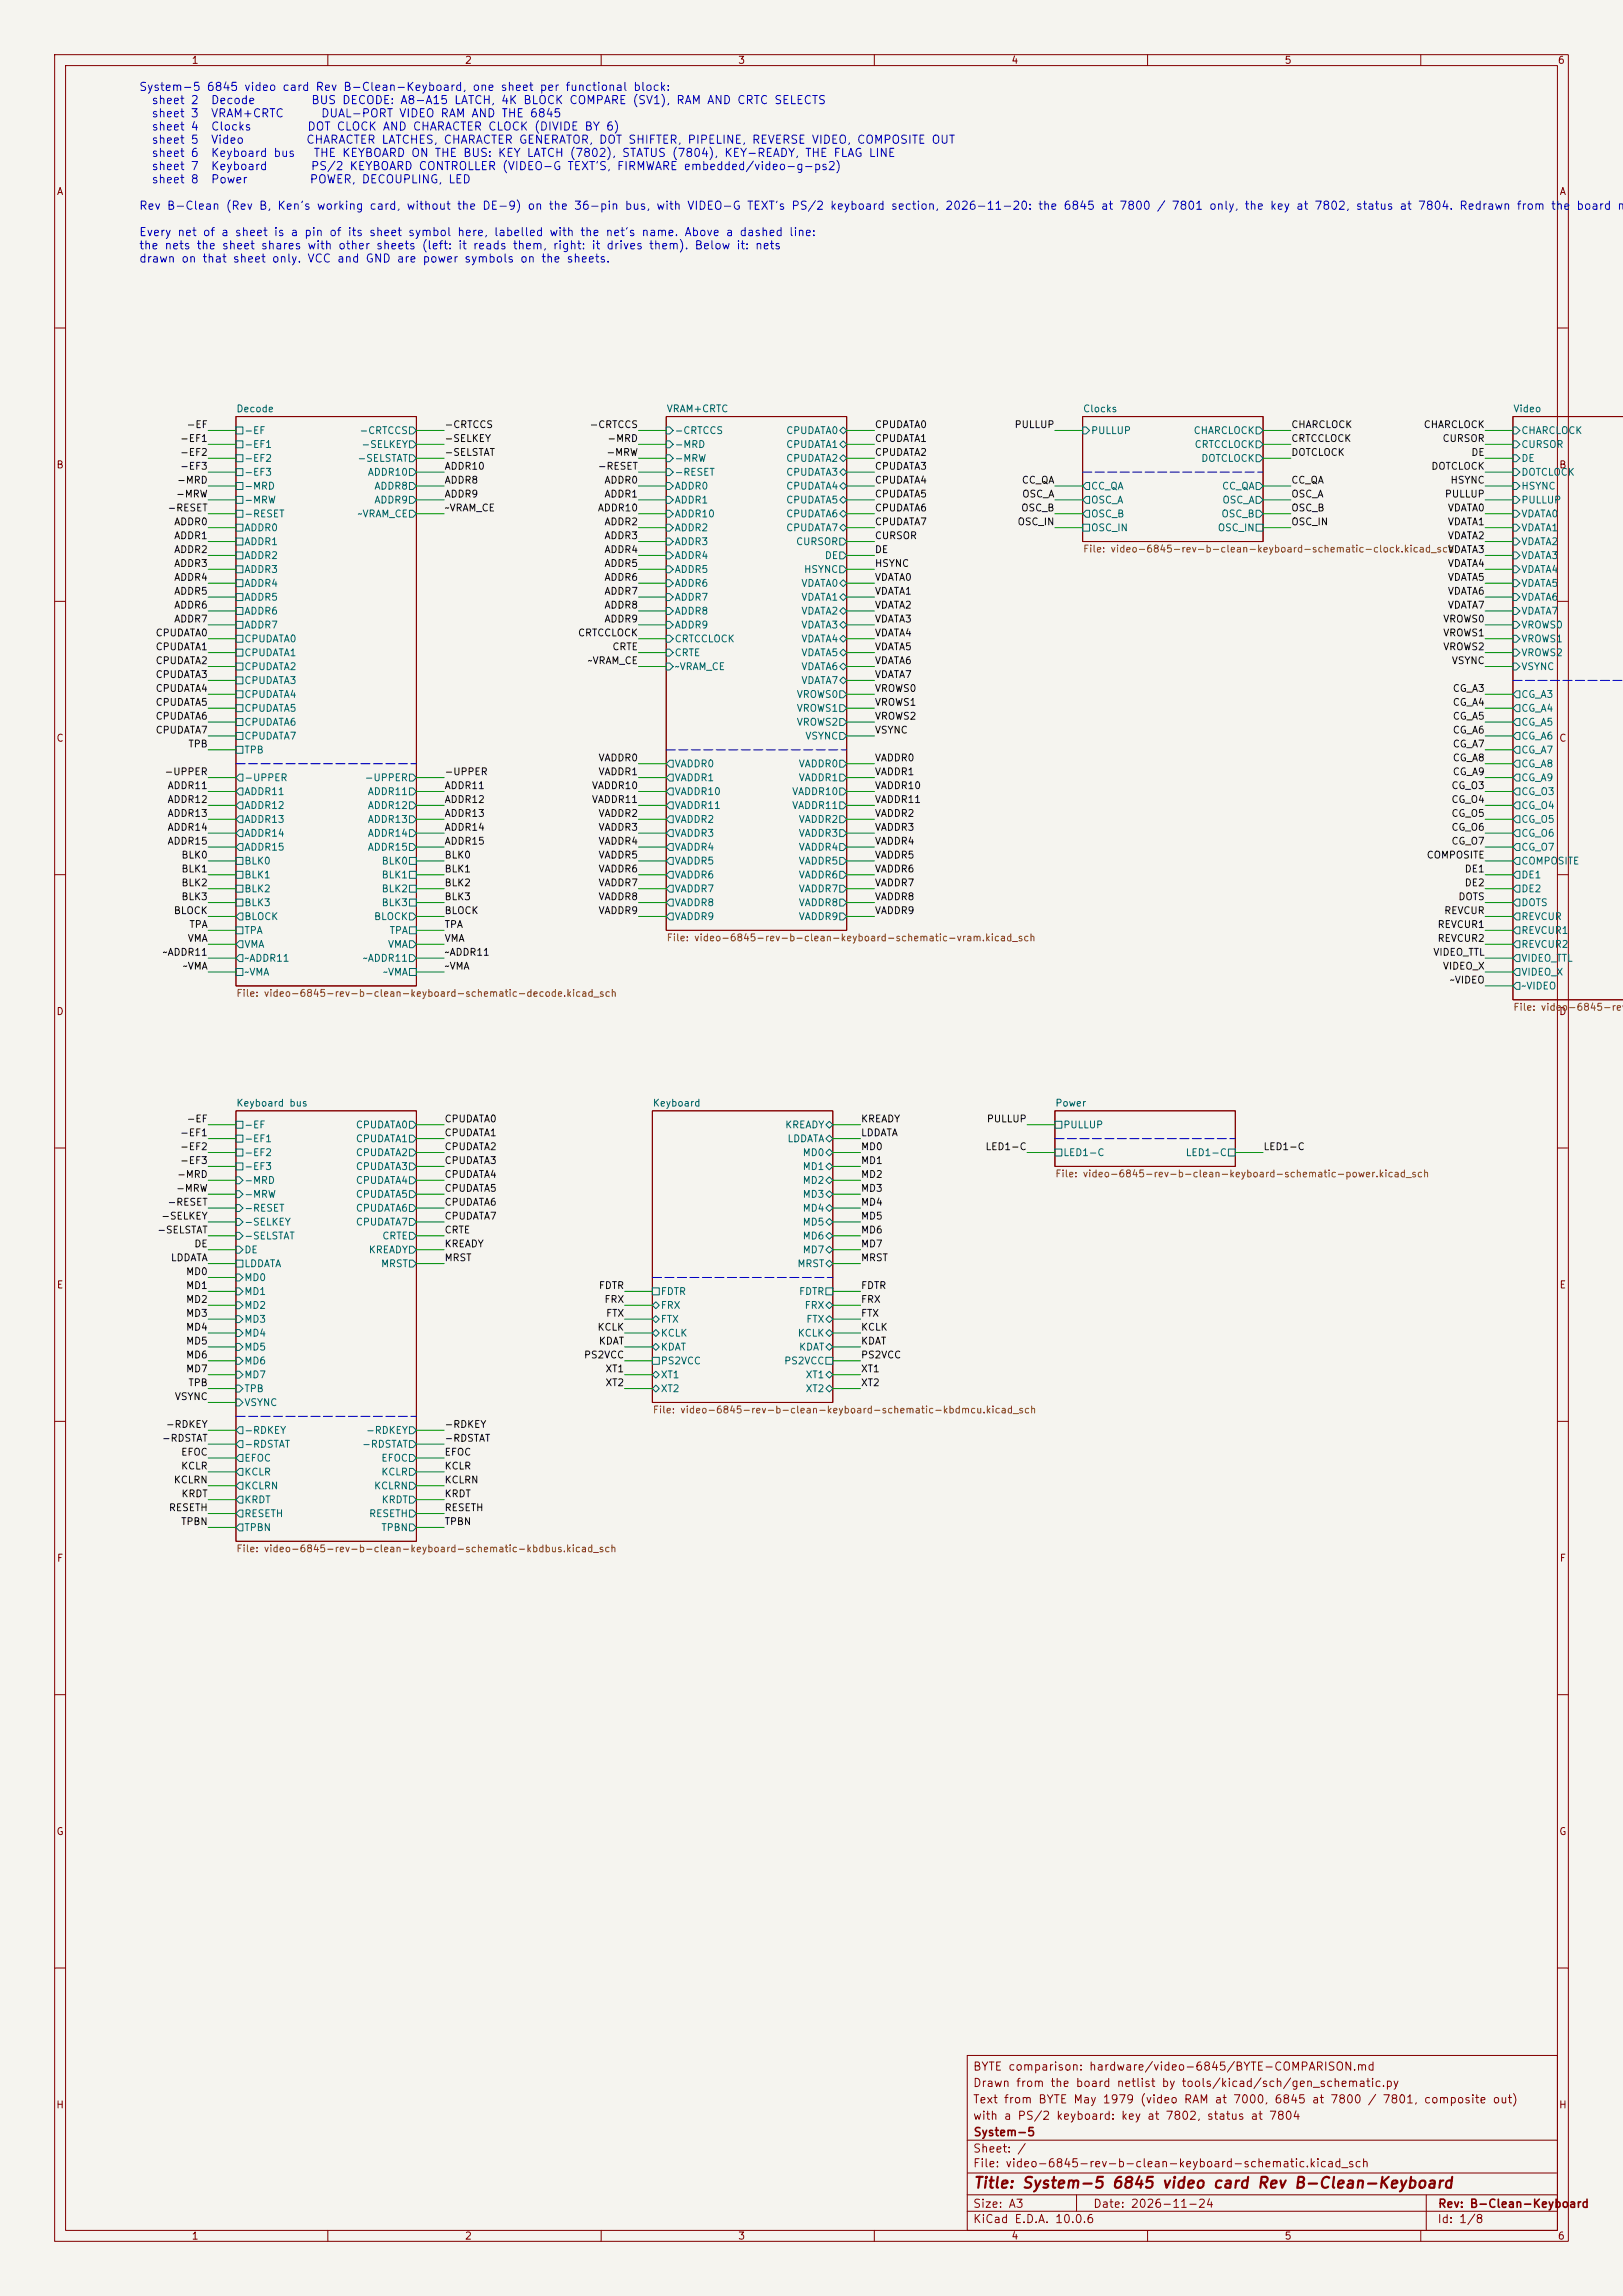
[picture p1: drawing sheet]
<svg xmlns="http://www.w3.org/2000/svg" width="297mm" height="420mm" viewBox="0 0 297 420" stroke-linecap="round" stroke-linejoin="round" font-family="sans-serif">
<defs><g id="words">
<text font-size="2" fill="#840000" x="178" y="400.8">Title: System-5 6845 video card Rev B-Clean-Keyboard</text>
<g font-size="1.5" fill="#0000c2">
<text x="25.4" y="17">System-5 6845 video card Rev B-Clean-Keyboard, one sheet per functional block:</text>
<text x="27.6" y="19.4">sheet 2</text>
<text x="27.6" y="21.8">sheet 3</text>
<text x="38.5" y="19.4">Decode</text>
<text x="38.5" y="21.8">VRAM+CRTC</text>
<text x="56.9" y="19.4">BUS DECODE: A8-A15 LATCH, 4K BLOCK COMPARE (SV1), RAM AND CRTC SELECTS</text>
<text x="58.6" y="21.8">DUAL-PORT VIDEO RAM AND THE 6845</text>
<text x="27.6" y="24.3">sheet 4</text>
<text x="27.6" y="26.7">sheet 5</text>
<text x="27.6" y="29.1">sheet 6</text>
<text x="38.5" y="24.3">Clocks</text>
<text x="38.5" y="26.7">Video</text>
<text x="38.5" y="29.1">Keyboard bus</text>
<text x="55.9" y="26.7">CHARACTER LATCHES, CHARACTER GENERATOR, DOT SHIFTER, PIPELINE, REVERSE VIDEO, COMPOSITE OUT</text>
<text x="56.1" y="24.3">DOT CLOCK AND CHARACTER CLOCK (DIVIDE BY 6)</text>
<text x="57.3" y="29.1">THE KEYBOARD ON THE BUS: KEY LATCH (7802), STATUS (7804), KEY-READY, THE FLAG LINE</text>
<text x="27.6" y="31.5">sheet 7</text>
<text x="27.6" y="33.9">sheet 8</text>
<text x="38.5" y="31.5">Keyboard</text>
<text x="38.5" y="33.9">Power</text>
<text x="56.6" y="33.9">POWER, DECOUPLING, LED</text>
<text x="56.8" y="31.5">PS/2 KEYBOARD CONTROLLER (VIDEO-G TEXT'S, FIRMWARE embedded/video-g-ps2)</text>
<text x="25.4" y="38.7">Rev B-Clean (Rev B, Ken's working card, without the DE-9) on the 36-pin bus, with VIDEO-G TEXT's PS/2 keyboard section, 2026-11-20: the 6845 at 7800 / 7801 only, the key at 7802, status at 7804. Redrawn from the</text>
<text x="288.4" y="38.7">board ne</text>
<text x="25.4" y="43.6">Every net of a sheet is a pin of its sheet symbol here, labelled with the net's name. Above a dashed line:</text>
<text x="25.4" y="46">the nets the sheet shares with other sheets (left: it reads them, right: it drives them). Below it: nets</text>
<text x="25.4" y="48.4">drawn on that sheet only. VCC and GND are power symbols on the sheets.</text>
</g>
<g font-size="1.5" fill="#840000">
<text x="178" y="382.1">Drawn from the board netlist by tools/kicad/sch/gen_schematic.py</text>
<text x="178" y="379.1">BYTE comparison: hardware/video-6845/BYTE-COMPARISON.md</text>
<text x="178" y="388.1">with a PS/2 keyboard: key at 7802, status at 7804</text>
<text x="178" y="385.1">Text from BYTE May 1979 (video RAM at 7000, 6845 at 7800 / 7801, composite out)</text>
<text x="178" y="394.1">Sheet: /</text>
<text x="178" y="391.1">System-5</text>
<text x="178" y="396.8">File: video-6845-rev-b-clean-keyboard-schematic.kicad_sch</text>
<text x="178" y="407">KiCad E.D.A. 10.0.6</text>
<text x="178" y="404.2">Size: A3</text>
<text x="200" y="404.2">Date: 2026-11-24</text>
<text x="263" y="407">Id: 1/8</text>
<text x="263" y="404.2">Rev: B-Clean-Keyboard</text>
</g>
<g font-size="1.3" fill="#840000">
<text x="35" y="12">1</text>
<text x="85" y="12">2</text>
<text x="135" y="12">3</text>
<text x="185" y="12">4</text>
<text x="235" y="12">5</text>
<text x="285" y="12">6</text>
<text x="10.3" y="36">A</text>
<text x="285.3" y="36">A</text>
<text x="10.2" y="86">B</text>
<text x="285.2" y="86">B</text>
<text x="10.2" y="136">C</text>
<text x="285.2" y="136">C</text>
<text x="10.2" y="186">D</text>
<text x="285.2" y="186">D</text>
<text x="10.3" y="236">E</text>
<text x="285.3" y="236">E</text>
<text x="10.3" y="286">F</text>
<text x="285.3" y="286">F</text>
<text x="10.2" y="336">G</text>
<text x="285.2" y="336">G</text>
<text x="10.2" y="386">H</text>
<text x="285.2" y="386">H</text>
<text x="35" y="410">1</text>
<text x="85" y="410">2</text>
<text x="135" y="410">3</text>
<text x="185" y="410">4</text>
<text x="235" y="410">5</text>
<text x="285" y="410">6</text>
</g>
<g font-size="1.3" fill="#006464">
<text x="43.2" y="75.7">Decode</text>
<text x="121.9" y="75.7">VRAM+CRTC</text>
<text x="198.1" y="75.7">Clocks</text>
<text x="276.8" y="75.7">Video</text>
<text x="44.6" y="79.7">-EF</text>
<text x="44.6" y="82.2">-EF1</text>
<text x="65.7" y="79.7">-CRTCCS</text>
<text x="66" y="82.2">-SELKEY</text>
<text x="123.4" y="79.7">-CRTCCS</text>
<text x="123.4" y="82.2">-MRD</text>
<text x="143.8" y="79.7">CPUDATA0</text>
<text x="143.8" y="82.2">CPUDATA1</text>
<text x="199.6" y="79.7">PULLUP</text>
<text x="218.3" y="79.7">CHARCLOCK</text>
<text x="218.5" y="82.2">CRTCCLOCK</text>
<text x="278.3" y="79.7">CHARCLOCK</text>
<text x="278.3" y="82.2">CURSOR</text>
<text x="44.6" y="84.8">-EF2</text>
<text x="44.6" y="87.3">-EF3</text>
<text x="44.6" y="89.9">-MRD</text>
<text x="65.3" y="84.8">-SELSTAT</text>
<text x="67.2" y="87.3">ADDR10</text>
<text x="68.4" y="89.9">ADDR8</text>
<text x="123.4" y="84.8">-MRW</text>
<text x="123.4" y="87.3">-RESET</text>
<text x="123.4" y="89.9">ADDR0</text>
<text x="143.8" y="84.8">CPUDATA2</text>
<text x="143.8" y="87.3">CPUDATA3</text>
<text x="143.8" y="89.9">CPUDATA4</text>
<text x="199.6" y="89.9">CC_QA</text>
<text x="219.7" y="84.8">DOTCLOCK</text>
<text x="223.5" y="89.9">CC_QA</text>
<text x="278.3" y="84.8">DE</text>
<text x="278.3" y="87.3">DOTCLOCK</text>
<text x="278.3" y="89.9">HSYNC</text>
<text x="44.6" y="92.4">-MRW</text>
<text x="44.6" y="94.9">-RESET</text>
<text x="65.3" y="94.9">~VRAM_CE</text>
<text x="68.4" y="92.4">ADDR9</text>
<text x="123.4" y="92.4">ADDR1</text>
<text x="123.4" y="94.9">ADDR10</text>
<text x="143.8" y="92.4">CPUDATA5</text>
<text x="143.8" y="94.9">CPUDATA6</text>
<text x="199.6" y="92.4">OSC_A</text>
<text x="199.6" y="94.9">OSC_B</text>
<text x="223.4" y="94.9">OSC_B</text>
<text x="223.6" y="92.4">OSC_A</text>
<text x="278.3" y="92.4">PULLUP</text>
<text x="278.3" y="94.9">VDATA0</text>
<text x="44.6" y="97.5">ADDR0</text>
<text x="44.6" y="100">ADDR1</text>
<text x="123.4" y="97.5">ADDR2</text>
<text x="123.4" y="100">ADDR3</text>
<text x="143.8" y="97.5">CPUDATA7</text>
<text x="145.6" y="100">CURSOR</text>
<text x="199.6" y="97.5">OSC_IN</text>
<text x="222.7" y="97.5">OSC_IN</text>
<text x="278.3" y="97.5">VDATA1</text>
<text x="278.3" y="100">VDATA2</text>
<text x="44.6" y="102.6">ADDR2</text>
<text x="44.6" y="105.1">ADDR3</text>
<text x="44.6" y="107.6">ADDR4</text>
<text x="123.4" y="102.6">ADDR4</text>
<text x="123.4" y="105.1">ADDR5</text>
<text x="123.4" y="107.6">ADDR6</text>
<text x="146.5" y="107.6">VDATA0</text>
<text x="147" y="105.1">HSYNC</text>
<text x="150.8" y="102.6">DE</text>
<text x="278.3" y="102.6">VDATA3</text>
<text x="278.3" y="105.1">VDATA4</text>
<text x="278.3" y="107.6">VDATA5</text>
<text x="44.6" y="110.2">ADDR5</text>
<text x="44.6" y="112.7">ADDR6</text>
<text x="123.4" y="110.2">ADDR7</text>
<text x="123.4" y="112.7">ADDR8</text>
<text x="146.5" y="110.2">VDATA1</text>
<text x="146.5" y="112.7">VDATA2</text>
<text x="278.3" y="110.2">VDATA6</text>
<text x="278.3" y="112.7">VDATA7</text>
<text x="44.6" y="115.3">ADDR7</text>
<text x="44.6" y="117.8">CPUDATA0</text>
<text x="123.4" y="115.3">ADDR9</text>
<text x="123.4" y="117.8">CRTCCLOCK</text>
<text x="146.5" y="115.3">VDATA3</text>
<text x="146.5" y="117.8">VDATA4</text>
<text x="278.3" y="115.3">VROWS0</text>
<text x="278.3" y="117.8">VROWS1</text>
<text x="44.6" y="120.3">CPUDATA1</text>
<text x="44.6" y="122.9">CPUDATA2</text>
<text x="44.6" y="125.4">CPUDATA3</text>
<text x="123.4" y="120.3">CRTE</text>
<text x="123.4" y="122.9">~VRAM_CE</text>
<text x="146.5" y="120.3">VDATA5</text>
<text x="146.5" y="122.9">VDATA6</text>
<text x="146.5" y="125.4">VDATA7</text>
<text x="278.3" y="120.3">VROWS2</text>
<text x="278.3" y="122.9">VSYNC</text>
<text x="44.6" y="128">CPUDATA4</text>
<text x="44.6" y="130.5">CPUDATA5</text>
<text x="145.7" y="128">VROWS0</text>
<text x="145.7" y="130.5">VROWS1</text>
<text x="278.3" y="128">CG_A3</text>
<text x="278.3" y="130.5">CG_A4</text>
<text x="44.6" y="133">CPUDATA6</text>
<text x="44.6" y="135.6">CPUDATA7</text>
<text x="145.7" y="133">VROWS2</text>
<text x="147.3" y="135.6">VSYNC</text>
<text x="278.3" y="133">CG_A5</text>
<text x="278.3" y="135.6">CG_A6</text>
<text x="44.6" y="138.1">TPB</text>
<text x="44.6" y="143.2">-UPPER</text>
<text x="66.7" y="143.2">-UPPER</text>
<text x="123.4" y="140.7">VADDR0</text>
<text x="123.4" y="143.2">VADDR1</text>
<text x="146.1" y="140.7">VADDR0</text>
<text x="146.1" y="143.2">VADDR1</text>
<text x="278.3" y="138.1">CG_A7</text>
<text x="278.3" y="140.7">CG_A8</text>
<text x="278.3" y="143.2">CG_A9</text>
<text x="44.6" y="145.7">ADDR11</text>
<text x="44.6" y="148.3">ADDR12</text>
<text x="67.2" y="145.7">ADDR11</text>
<text x="67.2" y="148.3">ADDR12</text>
<text x="123.4" y="145.7">VADDR10</text>
<text x="123.4" y="148.3">VADDR11</text>
<text x="144.8" y="145.7">VADDR10</text>
<text x="144.8" y="148.3">VADDR11</text>
<text x="278.3" y="145.7">CG_O3</text>
<text x="278.3" y="148.3">CG_O4</text>
<text x="44.6" y="150.8">ADDR13</text>
<text x="44.6" y="153.4">ADDR14</text>
<text x="44.6" y="155.9">ADDR15</text>
<text x="67.2" y="150.8">ADDR13</text>
<text x="67.2" y="153.4">ADDR14</text>
<text x="67.2" y="155.9">ADDR15</text>
<text x="123.4" y="150.8">VADDR2</text>
<text x="123.4" y="153.4">VADDR3</text>
<text x="123.4" y="155.9">VADDR4</text>
<text x="146.1" y="150.8">VADDR2</text>
<text x="146.1" y="153.4">VADDR3</text>
<text x="146.1" y="155.9">VADDR4</text>
<text x="278.3" y="150.8">CG_O5</text>
<text x="278.3" y="153.4">CG_O6</text>
<text x="278.3" y="155.9">CG_O7</text>
<text x="44.6" y="158.4">BLK0</text>
<text x="44.6" y="161">BLK1</text>
<text x="69.7" y="158.4">BLK0</text>
<text x="69.7" y="161">BLK1</text>
<text x="123.4" y="158.4">VADDR5</text>
<text x="123.4" y="161">VADDR6</text>
<text x="146.1" y="158.4">VADDR5</text>
<text x="146.1" y="161">VADDR6</text>
<text x="278.3" y="158.4">COMPOSITE</text>
<text x="278.3" y="161">DE1</text>
<text x="44.6" y="163.5">BLK2</text>
<text x="44.6" y="166.1">BLK3</text>
<text x="69.7" y="163.5">BLK2</text>
<text x="69.7" y="166.1">BLK3</text>
<text x="123.4" y="163.5">VADDR7</text>
<text x="123.4" y="166.1">VADDR8</text>
<text x="146.1" y="163.5">VADDR7</text>
<text x="146.1" y="166.1">VADDR8</text>
<text x="278.3" y="163.5">DE2</text>
<text x="278.3" y="166.1">DOTS</text>
<text x="44.6" y="168.6">BLOCK</text>
<text x="44.6" y="171.1">TPA</text>
<text x="44.6" y="173.7">VMA</text>
<text x="68.3" y="168.6">BLOCK</text>
<text x="70.9" y="173.7">VMA</text>
<text x="71.2" y="171.1">TPA</text>
<text x="123.4" y="168.6">VADDR9</text>
<text x="146.1" y="168.6">VADDR9</text>
<text x="278.3" y="168.6">REVCUR</text>
<text x="278.3" y="171.1">REVCUR1</text>
<text x="278.3" y="173.7">REVCUR2</text>
<text x="44.6" y="176.2">~ADDR11</text>
<text x="44.6" y="178.8">~VMA</text>
<text x="66.3" y="176.2">~ADDR11</text>
<text x="70" y="178.8">~VMA</text>
<text x="278.3" y="176.2">VIDEO_TTL</text>
<text x="278.3" y="178.8">VIDEO_X</text>
<text x="278.3" y="181.3">~VIDEO</text>
<text x="43.2" y="202.7">Keyboard bus</text>
<text x="119.4" y="202.7">Keyboard</text>
<text x="193" y="202.7">Power</text>
<text x="44.6" y="206.7">-EF</text>
<text x="44.6" y="209.2">-EF1</text>
<text x="65" y="206.7">CPUDATA0</text>
<text x="65" y="209.2">CPUDATA1</text>
<text x="143.6" y="206.7">KREADY</text>
<text x="144" y="209.2">LDDATA</text>
<text x="194.5" y="206.7">PULLUP</text>
<text x="44.6" y="211.8">-EF2</text>
<text x="44.6" y="214.3">-EF3</text>
<text x="65" y="211.8">CPUDATA2</text>
<text x="65" y="214.3">CPUDATA3</text>
<text x="146.8" y="211.8">MD0</text>
<text x="146.8" y="214.3">MD1</text>
<text x="194.5" y="211.8">LED1-C</text>
<text x="216.9" y="211.8">LED1-C</text>
<text x="44.6" y="216.9">-MRD</text>
<text x="44.6" y="219.4">-MRW</text>
<text x="44.6" y="221.9">-RESET</text>
<text x="65" y="216.9">CPUDATA4</text>
<text x="65" y="219.4">CPUDATA5</text>
<text x="65" y="221.9">CPUDATA6</text>
<text x="146.8" y="216.9">MD2</text>
<text x="146.8" y="219.4">MD3</text>
<text x="146.8" y="221.9">MD4</text>
<text x="44.6" y="224.5">-SELKEY</text>
<text x="44.6" y="227">-SELSTAT</text>
<text x="65" y="224.5">CPUDATA7</text>
<text x="69.9" y="227">CRTE</text>
<text x="146.8" y="224.5">MD5</text>
<text x="146.8" y="227">MD6</text>
<text x="44.6" y="229.6">DE</text>
<text x="44.6" y="232.1">LDDATA</text>
<text x="67.4" y="229.6">KREADY</text>
<text x="69.6" y="232.1">MRST</text>
<text x="145.8" y="232.1">MRST</text>
<text x="146.8" y="229.6">MD7</text>
<text x="44.6" y="234.6">MD0</text>
<text x="44.6" y="237.2">MD1</text>
<text x="44.6" y="239.7">MD2</text>
<text x="120.8" y="237.2">FDTR</text>
<text x="120.8" y="239.7">FRX</text>
<text x="146.1" y="237.2">FDTR</text>
<text x="147.1" y="239.7">FRX</text>
<text x="44.6" y="242.3">MD3</text>
<text x="44.6" y="244.8">MD4</text>
<text x="120.8" y="242.3">FTX</text>
<text x="120.8" y="244.8">KCLK</text>
<text x="145.9" y="244.8">KCLK</text>
<text x="147.4" y="242.3">FTX</text>
<text x="44.6" y="247.3">MD5</text>
<text x="44.6" y="249.9">MD6</text>
<text x="120.8" y="247.3">KDAT</text>
<text x="120.8" y="249.9">PS2VCC</text>
<text x="143.4" y="249.9">PS2VCC</text>
<text x="146.1" y="247.3">KDAT</text>
<text x="44.6" y="252.4">MD7</text>
<text x="44.6" y="255">TPB</text>
<text x="44.6" y="257.5">VSYNC</text>
<text x="120.8" y="252.4">XT1</text>
<text x="120.8" y="255">XT2</text>
<text x="147.3" y="252.4">XT1</text>
<text x="147.3" y="255">XT2</text>
<text x="44.6" y="262.6">-RDKEY</text>
<text x="66.9" y="262.6">-RDKEY</text>
<text x="44.6" y="265.1">-RDSTAT</text>
<text x="44.6" y="267.7">EFOC</text>
<text x="66.2" y="265.1">-RDSTAT</text>
<text x="69.7" y="267.7">EFOC</text>
<text x="44.6" y="270.2">KCLR</text>
<text x="44.6" y="272.7">KCLRN</text>
<text x="44.6" y="275.3">KRDT</text>
<text x="68.3" y="272.7">KCLRN</text>
<text x="69.7" y="270.2">KCLR</text>
<text x="69.7" y="275.3">KRDT</text>
<text x="44.6" y="277.8">RESETH</text>
<text x="44.6" y="280.4">TPBN</text>
<text x="67.4" y="277.8">RESETH</text>
<text x="69.7" y="280.4">TPBN</text>
</g>
<g font-size="1.3" fill="#0f0f0f">
<text x="32.9" y="81.2">-EF1</text>
<text x="32.9" y="83.7">-EF2</text>
<text x="34.1" y="78.6">-EF</text>
<text x="81.3" y="78.6">-CRTCCS</text>
<text x="81.3" y="81.2">-SELKEY</text>
<text x="81.3" y="83.7">-SELSTAT</text>
<text x="107.8" y="78.6">-CRTCCS</text>
<text x="110.9" y="83.7">-MRW</text>
<text x="111" y="81.2">-MRD</text>
<text x="160" y="78.6">CPUDATA0</text>
<text x="160" y="81.2">CPUDATA1</text>
<text x="160" y="83.7">CPUDATA2</text>
<text x="185.6" y="78.6">PULLUP</text>
<text x="236.2" y="78.6">CHARCLOCK</text>
<text x="236.2" y="81.2">CRTCCLOCK</text>
<text x="236.2" y="83.7">DOTCLOCK</text>
<text x="260.4" y="78.6">CHARCLOCK</text>
<text x="263.9" y="81.2">CURSOR</text>
<text x="269.1" y="83.7">DE</text>
<text x="32.3" y="88.8">-MRD</text>
<text x="32.9" y="86.2">-EF3</text>
<text x="81.3" y="86.2">ADDR10</text>
<text x="81.3" y="88.8">ADDR8</text>
<text x="109.3" y="86.2">-RESET</text>
<text x="110.5" y="88.8">ADDR0</text>
<text x="160" y="86.2">CPUDATA3</text>
<text x="160" y="88.8">CPUDATA4</text>
<text x="186.9" y="88.8">CC_QA</text>
<text x="236.2" y="88.8">CC_QA</text>
<text x="261.8" y="86.2">DOTCLOCK</text>
<text x="265.3" y="88.8">HSYNC</text>
<text x="30.6" y="93.9">-RESET</text>
<text x="32.1" y="91.3">-MRW</text>
<text x="81.3" y="91.3">ADDR9</text>
<text x="81.3" y="93.9">~VRAM_CE</text>
<text x="109.3" y="93.9">ADDR10</text>
<text x="110.5" y="91.3">ADDR1</text>
<text x="160" y="91.3">CPUDATA5</text>
<text x="160" y="93.9">CPUDATA6</text>
<text x="186.8" y="93.9">OSC_B</text>
<text x="186.9" y="91.3">OSC_A</text>
<text x="236.2" y="91.3">OSC_A</text>
<text x="236.2" y="93.9">OSC_B</text>
<text x="264.3" y="91.3">PULLUP</text>
<text x="264.8" y="93.9">VDATA0</text>
<text x="31.8" y="96.4">ADDR0</text>
<text x="31.8" y="98.9">ADDR1</text>
<text x="31.8" y="101.5">ADDR2</text>
<text x="110.5" y="96.4">ADDR2</text>
<text x="110.5" y="98.9">ADDR3</text>
<text x="110.5" y="101.5">ADDR4</text>
<text x="160" y="96.4">CPUDATA7</text>
<text x="160" y="98.9">CURSOR</text>
<text x="160" y="101.5">DE</text>
<text x="186.1" y="96.4">OSC_IN</text>
<text x="236.2" y="96.4">OSC_IN</text>
<text x="264.8" y="96.4">VDATA1</text>
<text x="264.8" y="98.9">VDATA2</text>
<text x="264.8" y="101.5">VDATA3</text>
<text x="31.8" y="104">ADDR3</text>
<text x="31.8" y="106.6">ADDR4</text>
<text x="110.5" y="104">ADDR5</text>
<text x="110.5" y="106.6">ADDR6</text>
<text x="160" y="104">HSYNC</text>
<text x="160" y="106.6">VDATA0</text>
<text x="264.8" y="106.6">VDATA5</text>
<text x="264.8" y="104">VDATA4</text>
<text x="31.8" y="109.1">ADDR5</text>
<text x="31.8" y="111.6">ADDR6</text>
<text x="110.5" y="109.1">ADDR7</text>
<text x="110.5" y="111.6">ADDR8</text>
<text x="160" y="109.1">VDATA1</text>
<text x="160" y="111.6">VDATA2</text>
<text x="264.8" y="111.6">VDATA7</text>
<text x="264.8" y="109.1">VDATA6</text>
<text x="28.4" y="119.3">CPUDATA1</text>
<text x="28.4" y="116.7">CPUDATA0</text>
<text x="31.8" y="114.2">ADDR7</text>
<text x="105.7" y="116.7">CRTCCLOCK</text>
<text x="110.5" y="114.2">ADDR9</text>
<text x="112" y="119.3">CRTE</text>
<text x="160" y="114.2">VDATA3</text>
<text x="160" y="116.7">VDATA4</text>
<text x="160" y="119.3">VDATA5</text>
<text x="264" y="119.3">VROWS2</text>
<text x="264" y="116.7">VROWS1</text>
<text x="264" y="114.2">VROWS0</text>
<text x="28.4" y="124.3">CPUDATA3</text>
<text x="28.4" y="121.8">CPUDATA2</text>
<text x="107.4" y="121.8">~VRAM_CE</text>
<text x="160" y="121.8">VDATA6</text>
<text x="160" y="124.3">VDATA7</text>
<text x="265.6" y="121.8">VSYNC</text>
<text x="28.4" y="126.9">CPUDATA4</text>
<text x="28.4" y="129.4">CPUDATA5</text>
<text x="28.4" y="132">CPUDATA6</text>
<text x="160" y="126.9">VROWS0</text>
<text x="160" y="129.4">VROWS1</text>
<text x="160" y="132">VROWS2</text>
<text x="265.7" y="132">CG_A5</text>
<text x="265.7" y="129.4">CG_A4</text>
<text x="265.7" y="126.9">CG_A3</text>
<text x="28.4" y="134.5">CPUDATA7</text>
<text x="34.4" y="137">TPB</text>
<text x="160" y="134.5">VSYNC</text>
<text x="265.7" y="137">CG_A7</text>
<text x="265.7" y="134.5">CG_A6</text>
<text x="30" y="142.1">-UPPER</text>
<text x="81.3" y="142.1">-UPPER</text>
<text x="109.4" y="139.6">VADDR0</text>
<text x="109.4" y="142.1">VADDR1</text>
<text x="160" y="139.6">VADDR0</text>
<text x="160" y="142.1">VADDR1</text>
<text x="265.7" y="142.1">CG_A9</text>
<text x="265.7" y="139.6">CG_A8</text>
<text x="30.6" y="144.7">ADDR11</text>
<text x="30.6" y="147.2">ADDR12</text>
<text x="30.6" y="149.7">ADDR13</text>
<text x="81.3" y="144.7">ADDR11</text>
<text x="81.3" y="147.2">ADDR12</text>
<text x="81.3" y="149.7">ADDR13</text>
<text x="108.2" y="144.7">VADDR10</text>
<text x="108.2" y="147.2">VADDR11</text>
<text x="109.4" y="149.7">VADDR2</text>
<text x="160" y="144.7">VADDR10</text>
<text x="160" y="147.2">VADDR11</text>
<text x="160" y="149.7">VADDR2</text>
<text x="265.5" y="149.7">CG_O5</text>
<text x="265.5" y="147.2">CG_O4</text>
<text x="265.5" y="144.7">CG_O3</text>
<text x="30.6" y="152.3">ADDR14</text>
<text x="30.6" y="154.8">ADDR15</text>
<text x="81.3" y="152.3">ADDR14</text>
<text x="81.3" y="154.8">ADDR15</text>
<text x="109.4" y="152.3">VADDR3</text>
<text x="109.4" y="154.8">VADDR4</text>
<text x="160" y="152.3">VADDR3</text>
<text x="160" y="154.8">VADDR4</text>
<text x="265.5" y="154.8">CG_O7</text>
<text x="265.5" y="152.3">CG_O6</text>
<text x="33.1" y="157.4">BLK0</text>
<text x="33.1" y="159.9">BLK1</text>
<text x="81.3" y="157.4">BLK0</text>
<text x="81.3" y="159.9">BLK1</text>
<text x="109.4" y="157.4">VADDR5</text>
<text x="109.4" y="159.9">VADDR6</text>
<text x="160" y="157.4">VADDR5</text>
<text x="160" y="159.9">VADDR6</text>
<text x="261" y="157.4">COMPOSITE</text>
<text x="267.9" y="159.9">DE1</text>
<text x="31.7" y="167.5">BLOCK</text>
<text x="33.1" y="162.4">BLK2</text>
<text x="33.1" y="165">BLK3</text>
<text x="81.3" y="162.4">BLK2</text>
<text x="81.3" y="165">BLK3</text>
<text x="81.3" y="167.5">BLOCK</text>
<text x="109.4" y="162.4">VADDR7</text>
<text x="109.4" y="165">VADDR8</text>
<text x="109.4" y="167.5">VADDR9</text>
<text x="160" y="162.4">VADDR7</text>
<text x="160" y="165">VADDR8</text>
<text x="160" y="167.5">VADDR9</text>
<text x="264.2" y="167.5">REVCUR</text>
<text x="266.8" y="165">DOTS</text>
<text x="267.9" y="162.4">DE2</text>
<text x="34.2" y="172.6">VMA</text>
<text x="34.5" y="170.1">TPA</text>
<text x="81.3" y="170.1">TPA</text>
<text x="81.3" y="172.6">VMA</text>
<text x="263" y="172.6">REVCUR2</text>
<text x="263" y="170.1">REVCUR1</text>
<text x="29.6" y="175.1">~ADDR11</text>
<text x="33.3" y="177.7">~VMA</text>
<text x="81.3" y="175.1">~ADDR11</text>
<text x="81.3" y="177.7">~VMA</text>
<text x="262.2" y="175.1">VIDEO_TTL</text>
<text x="263.9" y="177.7">VIDEO_X</text>
<text x="265.2" y="180.2">~VIDEO</text>
<text x="32.9" y="208.2">-EF1</text>
<text x="34.1" y="205.6">-EF</text>
<text x="81.3" y="208.2">CPUDATA1</text>
<text x="81.3" y="205.6">CPUDATA0</text>
<text x="157.5" y="208.2">LDDATA</text>
<text x="157.5" y="205.6">KREADY</text>
<text x="180.5" y="205.6">PULLUP</text>
<text x="32.3" y="215.8">-MRD</text>
<text x="32.9" y="213.2">-EF3</text>
<text x="32.9" y="210.7">-EF2</text>
<text x="81.3" y="215.8">CPUDATA4</text>
<text x="81.3" y="213.2">CPUDATA3</text>
<text x="81.3" y="210.7">CPUDATA2</text>
<text x="157.5" y="215.8">MD2</text>
<text x="157.5" y="213.2">MD1</text>
<text x="157.5" y="210.7">MD0</text>
<text x="180.2" y="210.7">LED1-C</text>
<text x="231.1" y="210.7">LED1-C</text>
<text x="30.6" y="220.9">-RESET</text>
<text x="32.1" y="218.3">-MRW</text>
<text x="81.3" y="220.9">CPUDATA6</text>
<text x="81.3" y="218.3">CPUDATA5</text>
<text x="157.5" y="218.3">MD3</text>
<text x="157.5" y="220.9">MD4</text>
<text x="28.7" y="225.9">-SELSTAT</text>
<text x="29.4" y="223.4">-SELKEY</text>
<text x="81.3" y="223.4">CPUDATA7</text>
<text x="81.3" y="225.9">CRTE</text>
<text x="157.5" y="225.9">MD6</text>
<text x="157.5" y="223.4">MD5</text>
<text x="31.2" y="231">LDDATA</text>
<text x="33.9" y="233.6">MD0</text>
<text x="35.5" y="228.5">DE</text>
<text x="81.3" y="231">MRST</text>
<text x="81.3" y="228.5">KREADY</text>
<text x="157.5" y="231">MRST</text>
<text x="157.5" y="228.5">MD7</text>
<text x="33.9" y="236.1">MD1</text>
<text x="33.9" y="238.6">MD2</text>
<text x="109.5" y="236.1">FDTR</text>
<text x="110.5" y="238.6">FRX</text>
<text x="157.5" y="238.6">FRX</text>
<text x="157.5" y="236.1">FDTR</text>
<text x="33.9" y="243.7">MD4</text>
<text x="33.9" y="241.2">MD3</text>
<text x="109.2" y="243.7">KCLK</text>
<text x="110.8" y="241.2">FTX</text>
<text x="157.5" y="243.7">KCLK</text>
<text x="157.5" y="241.2">FTX</text>
<text x="33.9" y="251.3">MD7</text>
<text x="33.9" y="248.8">MD6</text>
<text x="33.9" y="246.3">MD5</text>
<text x="106.8" y="248.8">PS2VCC</text>
<text x="109.5" y="246.3">KDAT</text>
<text x="110.7" y="251.3">XT1</text>
<text x="157.5" y="251.3">XT1</text>
<text x="157.5" y="248.8">PS2VCC</text>
<text x="157.5" y="246.3">KDAT</text>
<text x="31.9" y="256.4">VSYNC</text>
<text x="34.4" y="253.9">TPB</text>
<text x="110.7" y="253.9">XT2</text>
<text x="157.5" y="253.9">XT2</text>
<text x="30.3" y="261.5">-RDKEY</text>
<text x="81.3" y="261.5">-RDKEY</text>
<text x="29.5" y="264">-RDSTAT</text>
<text x="33" y="269.1">KCLR</text>
<text x="33" y="266.6">EFOC</text>
<text x="81.3" y="269.1">KCLR</text>
<text x="81.3" y="266.6">EFOC</text>
<text x="81.3" y="264">-RDSTAT</text>
<text x="31.7" y="271.7">KCLRN</text>
<text x="33.1" y="274.2">KRDT</text>
<text x="81.3" y="274.2">KRDT</text>
<text x="81.3" y="271.7">KCLRN</text>
<text x="30.8" y="276.7">RESETH</text>
<text x="33" y="279.3">TPBN</text>
<text x="81.3" y="279.3">TPBN</text>
<text x="81.3" y="276.7">RESETH</text>
</g>
<g font-size="1.3" fill="#725600">
<text x="198.1" y="101.4">File: video-6845-rev-b-clean-keyboard-schematic-clock.kicad_sch</text>
<text x="121.9" y="172.5">File: video-6845-rev-b-clean-keyboard-schematic-vram.kicad_sch</text>
<text x="43.2" y="182.6">File: video-6845-rev-b-clean-keyboard-schematic-decode.kicad_sch</text>
<text x="276.8" y="185.2">File: video-6845-rev-</text>
<text x="193" y="215.7">File: video-6845-rev-b-clean-keyboard-schematic-power.kicad_sch</text>
<text x="119.4" y="258.8">File: video-6845-rev-b-clean-keyboard-schematic-kbdmcu.kicad_sch</text>
<text x="43.2" y="284.2">File: video-6845-rev-b-clean-keyboard-schematic-kbdbus.kicad_sch</text>
</g>
</g></defs>
<path d="M0 0h297v420h-297z" fill="#f5f4ef" stroke="#f5f4ef" stroke-width=".18"/>
<g fill="none" stroke="#840000" stroke-width=".18">
<path d="M10 10h277v400h-277zM12 12h273v396h-273zM60 10v2M110 10v2M160 10v2M210 10v2M260 10v2M10 60h2M43.2 76.2h33v104.1h-33zM121.9 76.2h33v94h-33zM198.1 76.2h33v22.9h-33zM285 60h2"/>
<path d="M297.1 76.2h-20.2v106.7h20.2M10 110h2M285 110h2M10 160h2M285 160h2M10 210h2M43.2 203.2h33v78.7h-33zM119.4 203.2h33v53.3h-33zM193 203.2h33.1v10.2h-33.1zM285 210h2M10 260h2M285 260h2"/>
<path d="M10 310h2M285 310h2M10 360h2M177 376h108v32h-108zM285 360h2M177 397.5h108M177 391.5h108M60 408v2M110 408v2M160 408v2M177 404.5h108M177 401.5h108"/>
<path d="M197 401.5v3M210 408v2M260 408v2M261 401.5v6.5"/>
</g>
<g fill="none" stroke="#006464" stroke-width=".18">
<path d="M43.2 78.1h1.2v1.3h-1.2zM74.9 78.1h.7l.6 .6-.6 .7h-.7zM121.9 78.1h.7l.6 .6-.6 .7h-.7zM153.7 78.7l.6-.6 .6 .6-.6 .7zM198.1 78.1h.7l.6 .6-.6 .7h-.7zM229.9 78.1h.6l.6 .6-.6 .7h-.6zM276.9 78.1h.6l.6 .6-.6 .7h-.6zM43.2 80.6h1.2v1.3h-1.2zM43.2 83.2h1.2v1.3h-1.2zM43.2 85.7h1.2v1.3h-1.2zM43.2 88.3h1.2v1.2h-1.2zM43.2 90.8h1.2v1.3h-1.2z"/>
<path d="M43.2 93.3h1.2v1.3h-1.2zM43.2 95.9h1.2v1.3h-1.2zM43.2 98.4h1.2v1.3h-1.2zM74.9 80.6h.7l.6 .7-.6 .6h-.7zM74.9 83.2h.7l.6 .6-.6 .7h-.7zM74.9 85.7h.7l.6 .7-.6 .6h-.7zM74.9 88.3h.7l.6 .6-.6 .6h-.7zM74.9 90.8h.7l.6 .6-.6 .7h-.7zM74.9 93.3h.7l.6 .7-.6 .6h-.7zM121.9 80.6h.7l.6 .7-.6 .6h-.7zM121.9 83.2h.7l.6 .6-.6 .7h-.7zM121.9 85.7h.7l.6 .7-.6 .6h-.7z"/>
<path d="M121.9 88.3h.7l.6 .6-.6 .6h-.7zM121.9 90.8h.7l.6 .6-.6 .7h-.7zM121.9 93.3h.7l.6 .7-.6 .6h-.7zM121.9 95.9h.7l.6 .6-.6 .7h-.7zM121.9 98.4h.7l.6 .7-.6 .6h-.7zM153.7 81.3l.6-.7 .6 .7-.6 .6zM153.7 86.4l.6-.7 .6 .7-.6 .6zM153.7 88.9l.6-.6 .6 .6-.6 .6zM153.7 91.4l.6-.6 .6 .6-.6 .7zM153.7 94l.6-.7 .6 .7-.6 .6zM153.7 96.5l.6-.6 .6 .6-.6 .7zM153.7 98.4h.6l.6 .7-.6 .6h-.6z"/>
<path d="M154.3 83.2l.6 .6-.6 .7-.6-.7zM198.1 88.9l.7-.6h.6v1.2h-.6zM198.1 95.9h1.3v1.3h-1.3zM198.8 90.8h.6v1.3h-.6l-.7-.7zM198.8 93.3h.6v1.3h-.6l-.7-.6zM229.9 80.6h.6l.6 .7-.6 .6h-.6zM229.9 83.2h.6l.6 .6-.6 .7h-.6zM229.9 88.3h.6l.6 .6-.6 .6h-.6zM229.9 90.8h.6l.6 .6-.6 .7h-.6zM229.9 93.3h.6l.6 .7-.6 .6h-.6zM229.9 95.9h1.2v1.3h-1.2zM276.9 80.6h.6l.6 .7-.6 .6h-.6z"/>
<path d="M276.9 83.2h.6l.6 .6-.6 .7h-.6zM276.9 85.7h.6l.6 .7-.6 .6h-.6zM276.9 88.3h.6l.6 .6-.6 .6h-.6zM276.9 90.8h.6l.6 .6-.6 .7h-.6zM276.9 93.3h.6l.6 .7-.6 .6h-.6zM276.9 95.9h.6l.6 .6-.6 .7h-.6zM276.9 98.4h.6l.6 .7-.6 .6h-.6zM43.2 101h1.2v1.2h-1.2zM43.2 103.5h1.2v1.3h-1.2zM43.2 106h1.2v1.3h-1.2zM43.2 108.6h1.2v1.3h-1.2zM43.2 111.1h1.2v1.3h-1.2z"/>
<path d="M43.2 113.7h1.2v1.2h-1.2zM43.2 116.2h1.2v1.3h-1.2zM43.2 118.7h1.2v1.3h-1.2zM121.9 101h.7l.6 .6-.6 .6h-.7zM121.9 103.5h.7l.6 .6-.6 .7h-.7zM121.9 106h.7l.6 .7-.6 .6h-.7zM121.9 108.6h.7l.6 .6-.6 .7h-.7zM121.9 111.1h.7l.6 .7-.6 .6h-.7zM121.9 113.7h.7l.6 .6-.6 .6h-.7zM121.9 116.2h.7l.6 .6-.6 .7h-.7zM121.9 118.7h.7l.6 .7-.6 .6h-.7zM153.7 101h.6l.6 .6-.6 .6h-.6z"/>
<path d="M153.7 103.5h.6l.6 .6-.6 .7h-.6zM153.7 109.2l.6-.6 .6 .6-.6 .7zM153.7 111.8l.6-.7 .6 .7-.6 .6zM153.7 114.3l.6-.6 .6 .6-.6 .6zM153.7 116.8l.6-.6 .6 .6-.6 .7zM153.7 119.4l.6-.7 .6 .7-.6 .6zM154.3 106l.6 .7-.6 .6-.6-.6zM276.9 101h.6l.6 .6-.6 .6h-.6zM276.9 103.5h.6l.6 .6-.6 .7h-.6zM276.9 106h.6l.6 .7-.6 .6h-.6zM276.9 108.6h.6l.6 .6-.6 .7h-.6zM276.9 111.1h.6l.6 .7-.6 .6h-.6z"/>
<path d="M276.9 113.7h.6l.6 .6-.6 .6h-.6zM276.9 116.2h.6l.6 .6-.6 .7h-.6zM276.9 118.7h.6l.6 .7-.6 .6h-.6zM43.2 121.3h1.2v1.3h-1.2zM43.2 123.8h1.2v1.3h-1.2zM43.2 126.4h1.2v1.2h-1.2zM43.2 128.9h1.2v1.3h-1.2zM43.2 131.4h1.2v1.3h-1.2zM43.2 134h1.2v1.3h-1.2zM43.2 136.5h1.2v1.3h-1.2zM121.9 121.3h.7l.6 .6-.6 .7h-.7zM122.6 139.1h.6v1.2h-.6l-.7-.6z"/>
<path d="M153.7 121.9l.6-.6 .6 .6-.6 .7zM153.7 124.5l.6-.7 .6 .7-.6 .6zM153.7 126.4h.6l.6 .6-.6 .6h-.6zM153.7 128.9h.6l.6 .6-.6 .7h-.6zM153.7 131.4h.6l.6 .7-.6 .6h-.6zM153.7 134h.6l.6 .6-.6 .7h-.6zM153.7 139.1h.6l.6 .6-.6 .6h-.6zM276.9 121.3h.6l.6 .6-.6 .7h-.6zM277.5 126.4h.6v1.2h-.6l-.6-.6zM277.5 128.9h.6v1.3h-.6l-.6-.7zM277.5 131.4h.6v1.3h-.6l-.6-.6zM277.5 134h.6v1.3h-.6l-.6-.7z"/>
<path d="M277.5 136.5h.6v1.3h-.6l-.6-.6zM277.5 139.1h.6v1.2h-.6l-.6-.6zM43.2 156.8h1.2v1.3h-1.2zM43.2 159.4h1.2v1.3h-1.2zM43.8 141.6h.6v1.3h-.6l-.6-.7zM43.8 144.1h.6v1.3h-.6l-.6-.6zM43.8 146.7h.6v1.3h-.6l-.6-.7zM43.8 149.2h.6v1.3h-.6l-.6-.6zM43.8 151.8h.6v1.2h-.6l-.6-.6zM43.8 154.3h.6v1.3h-.6l-.6-.7zM74.9 141.6h.7l.6 .6-.6 .7h-.7zM74.9 144.1h.7l.6 .7-.6 .6h-.7z"/>
<path d="M74.9 146.7h.7l.6 .6-.6 .7h-.7zM74.9 149.2h.7l.6 .7-.6 .6h-.7zM74.9 151.8h.7l.6 .6-.6 .6h-.7zM74.9 154.3h.7l.6 .6-.6 .7h-.7zM74.9 156.8h1.3v1.3h-1.3zM74.9 159.4h1.3v1.3h-1.3zM122.6 141.6h.6v1.3h-.6l-.7-.7zM122.6 144.1h.6v1.3h-.6l-.7-.6zM122.6 146.7h.6v1.3h-.6l-.7-.7zM122.6 149.2h.6v1.3h-.6l-.7-.6zM122.6 151.8h.6v1.2h-.6l-.7-.6zM122.6 154.3h.6v1.3h-.6l-.7-.7z"/>
<path d="M122.6 156.8h.6v1.3h-.6l-.7-.6zM122.6 159.4h.6v1.3h-.6l-.7-.7zM153.7 141.6h.6l.6 .6-.6 .7h-.6zM153.7 144.1h.6l.6 .7-.6 .6h-.6zM153.7 146.7h.6l.6 .6-.6 .7h-.6zM153.7 149.2h.6l.6 .7-.6 .6h-.6zM153.7 151.8h.6l.6 .6-.6 .6h-.6zM153.7 154.3h.6l.6 .6-.6 .7h-.6zM153.7 156.8h.6l.6 .7-.6 .6h-.6zM153.7 159.4h.6l.6 .6-.6 .7h-.6zM277.5 141.6h.6v1.3h-.6l-.6-.7zM277.5 144.1h.6v1.3h-.6l-.6-.6z"/>
<path d="M277.5 146.7h.6v1.3h-.6l-.6-.7zM277.5 149.2h.6v1.3h-.6l-.6-.6zM277.5 151.8h.6v1.2h-.6l-.6-.6zM277.5 154.3h.6v1.3h-.6l-.6-.7zM277.5 156.8h.6v1.3h-.6l-.6-.6zM277.5 159.4h.6v1.3h-.6l-.6-.7zM43.2 161.9h1.2v1.3h-1.2zM43.2 164.5h1.2v1.2h-1.2zM43.2 169.5h1.2v1.3h-1.2zM43.2 177.2h1.2v1.2h-1.2zM43.8 167h.6v1.3h-.6l-.6-.7zM43.8 172.1h.6v1.3h-.6l-.6-.7z"/>
<path d="M43.8 174.6h.6v1.3h-.6l-.6-.6zM74.9 161.9h1.3v1.3h-1.3zM74.9 164.5h1.3v1.2h-1.3zM74.9 167h.7l.6 .6-.6 .7h-.7zM74.9 169.5h1.3v1.3h-1.3zM74.9 172.1h.7l.6 .6-.6 .7h-.7zM74.9 174.6h.7l.6 .7-.6 .6h-.7zM74.9 177.2h1.3v1.2h-1.3zM122.6 161.9h.6v1.3h-.6l-.7-.6zM122.6 164.5h.6v1.2h-.6l-.7-.6zM122.6 167h.6v1.3h-.6l-.7-.7zM153.7 161.9h.6l.6 .7-.6 .6h-.6z"/>
<path d="M153.7 164.5h.6l.6 .6-.6 .6h-.6zM153.7 167h.6l.6 .6-.6 .7h-.6zM277.5 161.9h.6v1.3h-.6l-.6-.6zM277.5 164.5h.6v1.2h-.6l-.6-.6zM277.5 167h.6v1.3h-.6l-.6-.7zM277.5 169.5h.6v1.3h-.6l-.6-.6zM277.5 172.1h.6v1.3h-.6l-.6-.7zM277.5 174.6h.6v1.3h-.6l-.6-.6zM277.5 177.2h.6v1.2h-.6l-.6-.6zM277.5 179.7h.6v1.3h-.6l-.6-.7zM43.2 205.1h1.2v1.3h-1.2zM43.2 207.6h1.2v1.3h-1.2z"/>
<path d="M43.2 210.2h1.2v1.3h-1.2zM43.2 212.7h1.2v1.3h-1.2zM43.2 215.3h.6l.6 .6-.6 .6h-.6zM43.2 217.8h.6l.6 .6-.6 .7h-.6zM74.9 205.1h.7l.6 .6-.6 .7h-.7zM74.9 207.6h.7l.6 .7-.6 .6h-.7zM74.9 210.2h.7l.6 .6-.6 .7h-.7zM74.9 212.7h.7l.6 .7-.6 .6h-.7zM74.9 215.3h.7l.6 .6-.6 .6h-.7zM74.9 217.8h.7l.6 .6-.6 .7h-.7zM151.1 205.7l.7-.6 .6 .6-.6 .7zM151.1 208.3l.7-.7 .6 .7-.6 .6z"/>
<path d="M151.1 210.8l.7-.6 .6 .6-.6 .7zM151.1 213.4l.7-.7 .6 .7-.6 .6zM151.1 215.9l.7-.6 .6 .6-.6 .6zM151.1 218.4l.7-.6 .6 .6-.6 .7zM193 205.1h1.3v1.3h-1.3zM193 210.2h1.3v1.3h-1.3zM224.8 210.2h1.3v1.3h-1.3zM43.2 220.3h.6l.6 .7-.6 .6h-.6zM43.2 222.9h.6l.6 .6-.6 .7h-.6zM43.2 225.4h.6l.6 .7-.6 .6h-.6zM43.2 228h.6l.6 .6-.6 .6h-.6zM43.2 230.5h1.2v1.3h-1.2z"/>
<path d="M43.2 233h.6l.6 .7-.6 .6h-.6zM43.2 235.6h.6l.6 .6-.6 .7h-.6zM43.2 238.1h.6l.6 .7-.6 .6h-.6zM74.9 220.3h.7l.6 .7-.6 .6h-.7zM74.9 222.9h.7l.6 .6-.6 .7h-.7zM74.9 225.4h.7l.6 .7-.6 .6h-.7zM74.9 228h.7l.6 .6-.6 .6h-.7zM74.9 230.5h.7l.6 .6-.6 .7h-.7zM119.4 235.6h1.2v1.3h-1.2zM119.4 238.8l.6-.7 .6 .7-.6 .6zM151.1 221l.7-.7 .6 .7-.6 .6zM151.1 223.5l.7-.6 .6 .6-.6 .7z"/>
<path d="M151.1 226.1l.7-.7 .6 .7-.6 .6zM151.1 228.6l.7-.6 .6 .6-.6 .6zM151.1 231.1l.7-.6 .6 .6-.6 .7zM151.1 235.6h1.3v1.3h-1.3zM151.8 238.1l.6 .7-.6 .6-.7-.6zM43.2 240.7h.6l.6 .6-.6 .6h-.6zM43.2 243.2h.6l.6 .6-.6 .7h-.6zM43.2 245.7h.6l.6 .7-.6 .6h-.6zM43.2 248.3h.6l.6 .6-.6 .7h-.6zM43.2 250.8h.6l.6 .7-.6 .6h-.6zM43.2 253.4h.6l.6 .6-.6 .6h-.6zM43.2 255.9h.6l.6 .6-.6 .7h-.6z"/>
<path d="M119.4 241.3l.6-.6 .6 .6-.6 .6zM119.4 243.8l.6-.6 .6 .6-.6 .7zM119.4 246.4l.6-.7 .6 .7-.6 .6zM119.4 248.3h1.2v1.3h-1.2zM119.4 251.5l.6-.7 .6 .7-.6 .6zM119.4 254l.6-.6 .6 .6-.6 .6zM151.1 241.3l.7-.6 .6 .6-.6 .6zM151.1 243.8l.7-.6 .6 .6-.6 .7zM151.1 246.4l.7-.7 .6 .7-.6 .6zM151.1 248.3h1.3v1.3h-1.3zM151.1 251.5l.7-.7 .6 .7-.6 .6zM151.1 254l.7-.6 .6 .6-.6 .6z"/>
<path d="M43.8 261h.6v1.3h-.6l-.6-.7zM43.8 263.5h.6v1.3h-.6l-.6-.6zM43.8 266.1h.6v1.2h-.6l-.6-.6zM43.8 268.6h.6v1.3h-.6l-.6-.7zM43.8 271.1h.6v1.3h-.6l-.6-.6zM43.8 273.7h.6v1.3h-.6l-.6-.7zM43.8 276.2h.6v1.3h-.6l-.6-.6zM43.8 278.8h.6v1.2h-.6l-.6-.6zM74.9 261h.7l.6 .6-.6 .7h-.7zM74.9 263.5h.7l.6 .7-.6 .6h-.7zM74.9 266.1h.7l.6 .6-.6 .6h-.7zM74.9 268.6h.7l.6 .6-.6 .7h-.7z"/>
<path d="M74.9 271.1h.7l.6 .7-.6 .6h-.7zM74.9 273.7h.7l.6 .6-.6 .7h-.7zM74.9 276.2h.7l.6 .7-.6 .6h-.7zM74.9 278.8h.7l.6 .6-.6 .6h-.7z"/>
</g>
<path d="M198.1 86.4h33M43.2 139.7h33M121.9 137.2h33M276.9 124.5h20.2M193 208.3h33.1M119.4 233.7h33M43.2 259.1h33" fill="none" stroke="#0000c2" stroke-width=".18" stroke-dasharray="1.7 .6"/>
<g fill="none" stroke="#009600" stroke-width=".18">
<path d="M38.1 78.7h5.1M76.2 78.7h5.1M116.8 78.7h5.1M154.9 78.7h5.1M193 78.7h5.1M231.1 78.7h5.1M271.8 78.7h5.1M38.1 86.4h5.1M38.1 83.8h5.1M38.1 81.3h5.1M38.1 96.5h5.1M38.1 91.4h5.1"/>
<path d="M38.1 94h5.1M38.1 99.1h5.1M38.1 88.9h5.1M76.2 86.4h5.1M76.2 83.8h5.1M76.2 81.3h5.1M76.2 91.4h5.1M76.2 94h5.1M76.2 88.9h5.1M116.8 86.4h5.1M116.8 83.8h5.1M116.8 81.3h5.1"/>
<path d="M116.8 96.5h5.1M116.8 91.4h5.1M116.8 94h5.1M116.8 99.1h5.1M116.8 88.9h5.1M154.9 86.4h5.1M154.9 83.8h5.1M154.9 81.3h5.1M154.9 96.5h5.1M154.9 91.4h5.1M154.9 94h5.1M154.9 99.1h5.1"/>
<path d="M154.9 88.9h5.1M193 96.5h5.1M193 91.4h5.1M193 94h5.1M193 88.9h5.1M231.1 83.8h5.1M231.1 81.3h5.1M231.1 96.5h5.1M231.1 91.4h5.1M231.1 94h5.1M231.1 88.9h5.1M271.8 86.4h5.1"/>
<path d="M271.8 83.8h5.1M271.8 81.3h5.1M271.8 96.5h5.1M271.8 91.4h5.1M271.8 94h5.1M271.8 99.1h5.1M271.8 88.9h5.1M38.1 106.7h5.1M38.1 101.6h5.1M38.1 116.8h5.1M38.1 119.4h5.1M38.1 104.1h5.1"/>
<path d="M38.1 109.2h5.1M38.1 111.8h5.1M38.1 114.3h5.1M116.8 106.7h5.1M116.8 101.6h5.1M116.8 116.8h5.1M116.8 119.4h5.1M116.8 104.1h5.1M116.8 109.2h5.1M116.8 111.8h5.1M116.8 114.3h5.1M154.9 106.7h5.1"/>
<path d="M154.9 101.6h5.1M154.9 116.8h5.1M154.9 119.4h5.1M154.9 104.1h5.1M154.9 109.2h5.1M154.9 111.8h5.1M154.9 114.3h5.1M271.8 106.7h5.1M271.8 101.6h5.1M271.8 116.8h5.1M271.8 119.4h5.1M271.8 104.1h5.1"/>
<path d="M271.8 109.2h5.1M271.8 111.8h5.1M271.8 114.3h5.1M38.1 134.6h5.1M38.1 121.9h5.1M38.1 127h5.1M38.1 132.1h5.1M38.1 129.5h5.1M38.1 137.2h5.1M38.1 124.5h5.1M116.8 121.9h5.1M116.8 139.7h5.1"/>
<path d="M154.9 134.6h5.1M154.9 121.9h5.1M154.9 127h5.1M154.9 139.7h5.1M154.9 132.1h5.1M154.9 129.5h5.1M154.9 124.5h5.1M271.8 134.6h5.1M271.8 121.9h5.1M271.8 127h5.1M271.8 139.7h5.1M271.8 132.1h5.1"/>
<path d="M271.8 129.5h5.1M271.8 137.2h5.1M38.1 142.2h5.1M38.1 144.8h5.1M38.1 157.5h5.1M38.1 154.9h5.1M38.1 152.4h5.1M38.1 149.9h5.1M38.1 147.3h5.1M76.2 142.2h5.1M76.2 144.8h5.1M76.2 157.5h5.1"/>
<path d="M76.2 154.9h5.1M76.2 152.4h5.1M76.2 149.9h5.1M76.2 147.3h5.1M116.8 142.2h5.1M116.8 144.8h5.1M116.8 157.5h5.1M116.8 154.9h5.1M116.8 152.4h5.1M116.8 149.9h5.1M116.8 147.3h5.1M154.9 142.2h5.1"/>
<path d="M154.9 144.8h5.1M154.9 157.5h5.1M154.9 154.9h5.1M154.9 152.4h5.1M154.9 149.9h5.1M154.9 147.3h5.1M271.8 142.2h5.1M271.8 144.8h5.1M271.8 157.5h5.1M271.8 154.9h5.1M271.8 152.4h5.1M271.8 149.9h5.1"/>
<path d="M271.8 147.3h5.1M38.1 167.6h5.1M38.1 165.1h5.1M38.1 162.6h5.1M38.1 160h5.1M38.1 170.2h5.1M38.1 172.7h5.1M38.1 175.3h5.1M38.1 177.8h5.1M76.2 167.6h5.1M76.2 165.1h5.1M76.2 162.6h5.1"/>
<path d="M76.2 160h5.1M76.2 170.2h5.1M76.2 172.7h5.1M76.2 175.3h5.1M76.2 177.8h5.1M116.8 167.6h5.1M116.8 165.1h5.1M116.8 162.6h5.1M116.8 160h5.1M154.9 167.6h5.1M154.9 165.1h5.1M154.9 162.6h5.1"/>
<path d="M154.9 160h5.1M271.8 167.6h5.1M271.8 165.1h5.1M271.8 162.6h5.1M271.8 160h5.1M271.8 170.2h5.1M271.8 172.7h5.1M271.8 175.3h5.1M271.8 177.8h5.1M271.8 180.3h5.1M38.1 205.7h5.1M38.1 210.8h5.1"/>
<path d="M38.1 208.3h5.1M38.1 213.4h5.1M38.1 215.9h5.1M38.1 218.4h5.1M76.2 205.7h5.1M76.2 210.8h5.1M76.2 208.3h5.1M76.2 213.4h5.1M76.2 215.9h5.1M76.2 218.4h5.1M152.4 205.7h5.1M152.4 210.8h5.1"/>
<path d="M152.4 208.3h5.1M152.4 213.4h5.1M152.4 215.9h5.1M152.4 218.4h5.1M188 205.7h5M188 210.8h5M226.1 210.8h5M38.1 233.7h5.1M38.1 236.2h5.1M38.1 238.8h5.1M38.1 221h5.1M38.1 223.5h5.1"/>
<path d="M38.1 226.1h5.1M38.1 228.6h5.1M38.1 231.1h5.1M76.2 221h5.1M76.2 223.5h5.1M76.2 226.1h5.1M76.2 228.6h5.1M76.2 231.1h5.1M114.3 236.2h5.1M114.3 238.8h5.1M152.4 236.2h5.1M152.4 238.8h5.1"/>
<path d="M152.4 221h5.1M152.4 223.5h5.1M152.4 226.1h5.1M152.4 228.6h5.1M152.4 231.1h5.1M38.1 243.8h5.1M38.1 246.4h5.1M38.1 248.9h5.1M38.1 251.5h5.1M38.1 254h5.1M38.1 256.5h5.1M38.1 241.3h5.1"/>
<path d="M114.3 243.8h5.1M114.3 246.4h5.1M114.3 248.9h5.1M114.3 251.5h5.1M114.3 254h5.1M114.3 241.3h5.1M152.4 243.8h5.1M152.4 246.4h5.1M152.4 248.9h5.1M152.4 251.5h5.1M152.4 254h5.1M152.4 241.3h5.1"/>
<path d="M38.1 261.6h5.1M38.1 264.2h5.1M38.1 266.7h5.1M38.1 269.2h5.1M38.1 271.8h5.1M38.1 274.3h5.1M38.1 276.9h5.1M38.1 279.4h5.1M76.2 261.6h5.1M76.2 264.2h5.1M76.2 266.7h5.1M76.2 269.2h5.1"/>
<path d="M76.2 271.8h5.1M76.2 274.3h5.1M76.2 276.9h5.1M76.2 279.4h5.1"/>
</g>
<use href="#words"/>
</svg>
